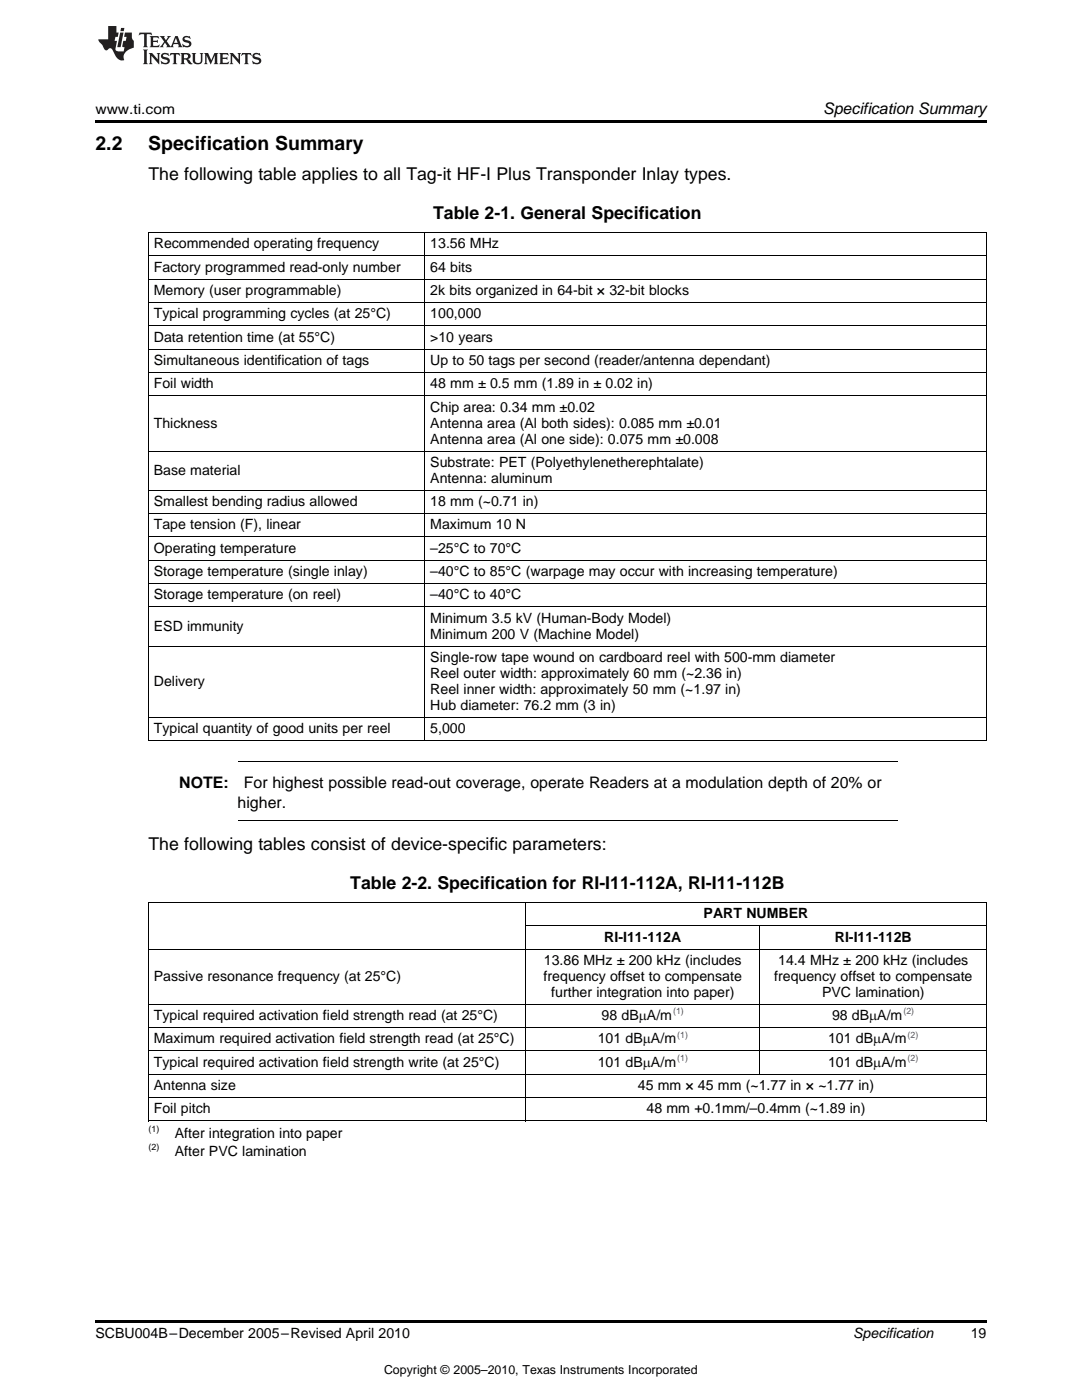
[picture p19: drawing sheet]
<svg xmlns="http://www.w3.org/2000/svg" width="216mm" height="279mm" viewBox="0 0 216 279" stroke-linecap="round" stroke-linejoin="round" font-family="sans-serif">
<defs><g id="words">
<g font-size="3.9">
<text x="19" y="30">2.2</text>
<text x="29.6" y="30">Specification Summary</text>
</g>
<g font-size="3.5">
<text x="29.6" y="36">The following table applies to all Tag-it HF-I Plus Transponder Inlay types.</text>
<text x="86.4" y="43.8">Table 2-1. General Specification</text>
<text x="29.6" y="169.7">The following tables consist of device-specific parameters:</text>
<text x="69.9" y="177.5">Table 2-2. Specification for RI-I11-112A, RI-I11-112B</text>
</g>
<g font-size="3.2">
<text x="164.3" y="22.7">Specification Summary</text>
<text x="35.8" y="157.3">NOTE:</text>
<text x="47.4" y="161.2">higher.</text>
<text x="48.6" y="157.3">For highest possible read-out coverage, operate Readers at a modulation depth of 20% or</text>
</g>
<g font-size="2.8">
<text x="19" y="22.7">www.ti.com</text>
<text x="30.7" y="49.6">Recommended operating frequency</text>
<text x="85.9" y="49.6">13.56 MHz</text>
<text x="30.7" y="54.2">Factory programmed read-only number</text>
<text x="30.7" y="58.9">Memory (user programmable)</text>
<text x="85.9" y="54.2">64 bits</text>
<text x="85.9" y="58.9">2k bits organized in 64-bit × 32-bit blocks</text>
<text x="30.7" y="63.5">Typical programming cycles (at 25°C)</text>
<text x="85.9" y="63.5">100,000</text>
<text x="30.7" y="68.2">Data retention time (at 55°C)</text>
<text x="85.9" y="68.2">&gt;10 years</text>
<text x="30.7" y="72.8">Simultaneous identification of tags</text>
<text x="30.7" y="77.5">Foil width</text>
<text x="85.9" y="72.8">Up to 50 tags per second (reader/antenna dependant)</text>
<text x="85.9" y="77.5">48 mm ± 0.5 mm (1.89 in ± 0.02 in)</text>
<text x="85.9" y="82.2">Chip area: 0.34 mm ±0.02</text>
<text x="30.7" y="85.3">Thickness</text>
<text x="85.9" y="85.3">Antenna area (Al both sides): 0.085 mm ±0.01</text>
<text x="85.9" y="88.5">Antenna area (Al one side): 0.075 mm ±0.008</text>
<text x="30.7" y="94.8">Base material</text>
<text x="85.9" y="93.2">Substrate: PET (Polyethylenetherephtalate)</text>
<text x="30.7" y="101">Smallest bending radius allowed</text>
<text x="85.9" y="96.3">Antenna: aluminum</text>
<text x="85.9" y="101">18 mm (~0.71 in)</text>
<text x="30.7" y="105.7">Tape tension (F), linear</text>
<text x="85.9" y="105.7">Maximum 10 N</text>
<text x="30.7" y="110.3">Operating temperature</text>
<text x="85.9" y="110.3">–25°C to 70°C</text>
<text x="30.7" y="115">Storage temperature (single inlay)</text>
<text x="30.7" y="119.6">Storage temperature (on reel)</text>
<text x="85.9" y="115">–40°C to 85°C (warpage may occur with increasing temperature)</text>
<text x="85.9" y="119.6">–40°C to 40°C</text>
<text x="30.7" y="125.9">ESD immunity</text>
<text x="85.9" y="124.3">Minimum 3.5 kV (Human-Body Model)</text>
<text x="85.9" y="127.5">Minimum 200 V (Machine Model)</text>
<text x="30.7" y="136.9">Delivery</text>
<text x="85.9" y="132.1">Single-row tape wound on cardboard reel with 500-mm diameter</text>
<text x="85.9" y="135.3">Reel outer width: approximately 60 mm (~2.36 in)</text>
<text x="85.9" y="138.5">Reel inner width: approximately 50 mm (~1.97 in)</text>
<text x="85.9" y="141.6">Hub diameter: 76.2 mm (3 in)</text>
<text x="30.7" y="146.3">Typical quantity of good units per reel</text>
<text x="85.9" y="146.3">5,000</text>
<text x="140.4" y="183.3">PART NUMBER</text>
<text x="120.6" y="187.9">RI-I11-112A</text>
<text x="166.6" y="187.9">RI-I11-112B</text>
<text x="30.7" y="195.8">Passive resonance frequency (at 25°C)</text>
<text x="108.5" y="195.8">frequency offset to compensate</text>
<text x="108.5" y="192.6">13.86 MHz ± 200 kHz (includes</text>
<text x="154.5" y="195.8">frequency offset to compensate</text>
<text x="155.3" y="192.6">14.4 MHz ± 200 kHz (includes</text>
<text x="30.7" y="203.6">Typical required activation field strength read (at 25°C)</text>
<text x="110" y="198.9">further integration into paper)</text>
<text x="120.1" y="203.6">98 dBmA/m</text>
<text x="164" y="198.9">PVC lamination)</text>
<text x="166" y="203.6">98 dBmA/m</text>
<text x="30.7" y="208.2">Maximum required activation field strength read (at 25°C)</text>
<text x="119.3" y="208.2">101 dBmA/m</text>
<text x="165.2" y="208.2">101 dBmA/m</text>
<text x="30.7" y="212.9">Typical required activation field strength write (at 25°C)</text>
<text x="119.3" y="212.9">101 dBmA/m</text>
<text x="165.2" y="212.9">101 dBmA/m</text>
<text x="30.7" y="217.6">Antenna size</text>
<text x="127.3" y="217.6">45 mm × 45 mm (~1.77 in × ~1.77 in)</text>
<text x="30.7" y="222.2">Foil pitch</text>
<text x="34.9" y="227.1">After integration into paper</text>
<text x="129" y="222.2">48 mm +0.1mm/–0.4mm (~1.89 in)</text>
<text x="34.9" y="230.7">After PVC lamination</text>
<text x="19" y="267.1">SCBU004B–December 2005–Revised April 2010</text>
<text x="170.3" y="267.1">Specification</text>
<text x="193.7" y="267">19</text>
</g>
<text font-size="2.5" x="76.6" y="274.2">Copyright © 2005–2010, Texas Instruments Incorporated</text>
<g font-size="1.8" fill="#00f">
<text x="134.3" y="202.5">(1)</text>
<text x="180.3" y="202.5">(2)</text>
<text x="135.1" y="207.1">(1)</text>
<text x="181.1" y="207.1">(2)</text>
<text x="135.1" y="211.8">(1)</text>
<text x="181.1" y="211.8">(2)</text>
</g>
<g font-size="1.8">
<text x="29.6" y="226">(1)</text>
<text x="29.6" y="229.6">(2)</text>
</g>
</g></defs>
<g fill="#231f20">
<path d="M27.8 6.5l-.1 .6 .5-.3h.5l.1 .2v2.1l-.3 .3h1l-.2-.3v-2.1v-.2h.6l.4 .3-.1-.6zM29.9 7.2l.2 .4v1.5l-.2 .3h1.8l.1-.5a1.04 1.04 0 0 1-1.2 .1v-.6h.5l.4 .2v-.7l-.4 .2h-.5v-.6h.8l.3 .2-.1-.5zM31.9 7.2l.9 1.1-1 1.1h.9l-.2-.2 .4-.7 .5 .7-.2 .2h1.5l-.2-.2 .1-.4h.9l.2 .4-.2 .2h.9l-.2-.3-.7-1.9h-.5l-.9 2.1-.8-1.1 .8-1h-.8l.2 .3-.4 .5-.4-.6 .2-.2zM35.1 7.6l.4 1h-.8zM36.6 7.3a.63 .63 0 0 0-.2 .7 .63 .63 0 0 0 .6 .4l.6 .2 .2 .2a.75 .75 0 0 1-.8 .4 .75 .75 0 0 1-.6-.5l.1 .7h.2a1.11 1.11 0 0 0 1.5-.6 1.13 1.13 0 0 0-1.3-.9v-.3a1.04 1.04 0 0 1 1.1 .2l-.1-.6-.2 .1-.5-.1zM28.5 9.9l.3 .4v2.1l-.3 .4h1l-.2-.4v-2.1l.2-.4zM29.7 10.6l.2 .3v1.5l-.2 .4h.7l-.2-.4v-1.3l1.6 1.7v-1.9l.2-.3h-.7l.2 .3v1l-1.1-1.3zM32.3 10.7a.62 .62 0 0 0-.2 .7 .62 .62 0 0 0 .6 .4l.6 .2 .2 .2a.76 .76 0 0 1-.8 .4 .76 .76 0 0 1-.6-.5l.1 .7 .2-.1a1.11 1.11 0 0 0 1.5-.6 1.13 1.13 0 0 0-1.3-.8v-.3a1.04 1.04 0 0 1 1.1 .2l-.1-.6-.2 .1-.5-.2zM34 10.6l-.1 .6a.61 .61 0 0 1 .7-.3l.1 1.5-.3 .4h1l-.3-.4 .1-1.5a.63 .63 0 0 1 .7 .3l-.1-.6zM36 10.6l.2 .3v1.5l-.2 .4h.9l-.2-.2v-.7l.6 .2a.76 .76 0 0 0 1.1 .6l-1-.9a.58 .58 0 0 0 .6-.6 .58 .58 0 0 0-.5-.6zM36.7 10.9h.1a.45 .45 0 0 1 .6 0 .45 .45 0 0 1 .1 .5l-.8 .2zM38.2 10.6l.2 .2a2.17 2.17 0 0 0 .4 1.9 .99 .99 0 0 0 1.6-.7v-1.1l.2-.3h-.7l.1 .2a1.92 1.92 0 0 1-.1 1.7 .6 .6 0 0 1-1-.5v-1.1l.2-.3zM40.7 10.6l.2 .3v1.5l-.2 .4h.7l-.2-.4v-1.4l.8 1.8 .9-1.8v1.4l-.2 .4h.9l-.3-.4v-1.5l.3-.3h-.8l-.6 1.4-.7-1.4zM43.7 10.6l.3 .3v1.5l-.3 .4h1.9l.1-.6a1.04 1.04 0 0 1-1.3 .2v-.6h.6l.4 .1v-.6l-.4 .2h-.6l.1-.6h.7l.4 .2-.1-.5zM45.8 10.6l.2 .3v1.5l-.2 .4h.8l-.3-.4v-1.3l1.6 1.7v-1.9l.2-.3h-.7l.2 .3v1l-1.1-1.3zM48.3 10.6l-.1 .6a.61 .61 0 0 1 .7-.3v1.5l-.2 .4h.9l-.2-.4v-1.5a.63 .63 0 0 1 .8 .3l-.1-.6zM50.6 10.7a.62 .62 0 0 0-.2 .7 .62 .62 0 0 0 .6 .4l.6 .2 .1 .2a.76 .76 0 0 1-.7 .4 .76 .76 0 0 1-.6-.5l.1 .7 .1-.1a1.11 1.11 0 0 0 1.5-.6 1.13 1.13 0 0 0-1.2-.8l-.1-.3a1.04 1.04 0 0 1 1.2 .2l-.2-.6-.1 .1-.5-.2z"/>
<path d="M21.6 5.2v2.6h-2l.1 .4 .8 .9a.91 .91 0 0 0 .9 .9 .56 .56 0 0 1 .5-.4 .56 .56 0 0 1 .5 .4l.4 .7a1.53 1.53 0 0 0 2 1.3 1.54 1.54 0 0 1 1-2.1l.9-.4-.1-1.4a1.52 1.52 0 0 1-.3-1.6h-1.4l-.1 .9h.5l-.2 .8h-.5l-.2 .9v.2l.4 .1-.1 .9a1.93 1.93 0 0 1-1.6-.3l.2-1.8h-.4l.1-.8h.5l.2-.9h-.5v-1.3zM24 6.5l-.6 2.9h.7l.5-2.9zM24.2 5.6l-.2 .6h.7l.1-.6z"/>
</g>
<path d="M19 24h177.8v.6h-177.8zM19 263.5h177.8v.6h-177.8z" fill="#000"/>
<g fill="none" stroke="#000" stroke-width=".2">
<path d="M29.6 55.7h167.2M29.6 51.1h167.2M29.6 46.4h167.2M29.7 46.5v101.3M84.8 46.5v101.3M196.8 46.5v101.3M29.6 79h167.2M29.6 74.3h167.2M29.6 69.7h167.2M29.6 65h167.2M29.6 60.4h167.2M29.6 97.8h167.2"/>
<path d="M29.6 90h167.2M29.6 116.5h167.2M29.6 111.8h167.2M29.6 107.2h167.2M29.6 102.5h167.2M29.6 129h167.2M29.6 121.1h167.2M29.6 147.8h167.2M29.6 143.1h167.2M47.4 152.1h131.7M47.4 163.7h131.7M29.6 189.4h167.2"/>
<path d="M29.6 180.1h167.2M29.7 180.2v43.6M104.8 180.2v43.6M104.9 184.8h91.9M151.6 184.8v29.7M196.8 180.2v43.6M29.6 219.1h167.2M29.6 214.4h167.2M29.6 209.7h167.2M29.6 205.1h167.2M29.6 200.4h167.2M29.6 223.7h167.2"/>
</g>
<use href="#words"/>
</svg>
